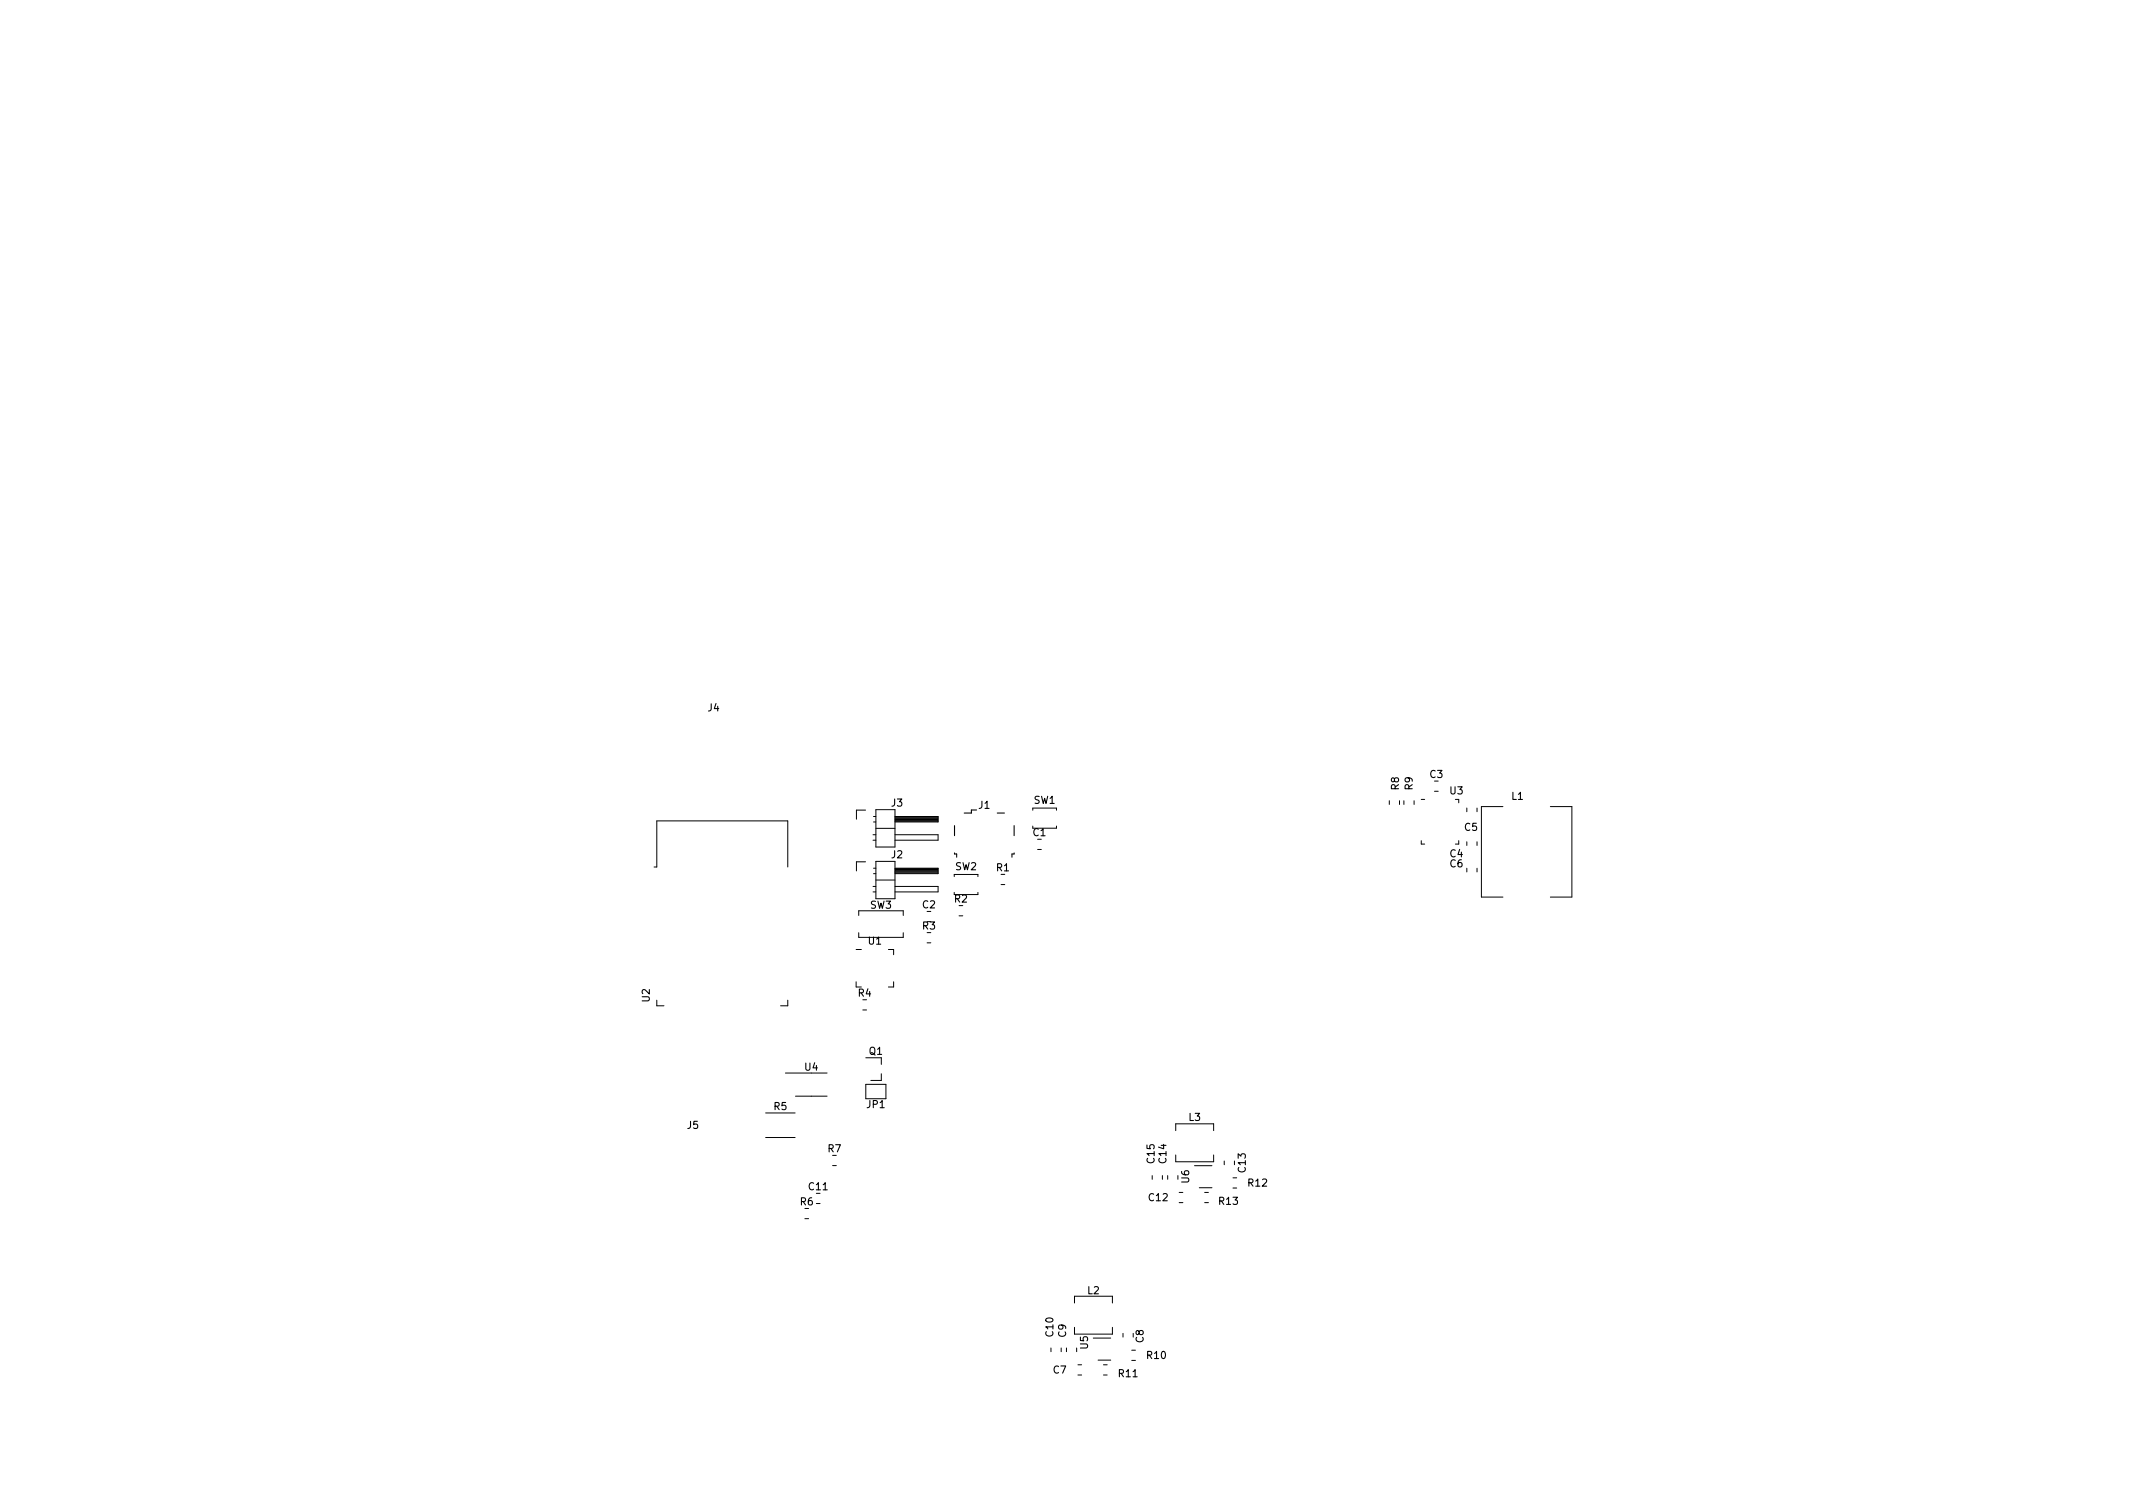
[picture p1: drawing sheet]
<svg xmlns="http://www.w3.org/2000/svg" width="297mm" height="210mm" viewBox="0 0 297 210" stroke-linecap="round" stroke-linejoin="round" font-family="sans-serif">
<defs><g id="words">
<g font-size="1.4">
<text x="98.6" y="99">J4</text>
<text x="124.1" y="112.3">J3</text>
<text x="136.3" y="112.6">J1</text>
<text x="144" y="111.9">SW1</text>
<text x="194.8" y="110" transform="rotate(-90 194.8 110)">R8</text>
<text x="196.7" y="110" transform="rotate(-90 196.7 110)">R9</text>
<text x="199.1" y="108.3">C3</text>
<text x="201.9" y="110.6">U3</text>
<text x="210.5" y="111.4">L1</text>
<text x="124.1" y="119.5">J2</text>
<text x="143.9" y="116.4">C1</text>
<text x="201.9" y="119.4">C4</text>
<text x="204" y="115.7">C5</text>
<text x="132.9" y="125.7">R2</text>
<text x="133" y="121.2">SW2</text>
<text x="138.8" y="121.3">R1</text>
<text x="201.9" y="120.8">C6</text>
<text x="120.9" y="131.5">U1</text>
<text x="121.2" y="126.5">SW3</text>
<text x="128.5" y="129.4">R3</text>
<text x="128.5" y="126.5">C2</text>
<text x="90.5" y="139.5" transform="rotate(-90 90.5 139.5)">U2</text>
<text x="119.5" y="138.8">R4</text>
<text x="112.1" y="149.1">U4</text>
<text x="121" y="146.9">Q1</text>
<text x="107.8" y="154.6">R5</text>
<text x="120.7" y="154.3">JP1</text>
<text x="95.7" y="157.2">J5</text>
<text x="115.3" y="160.4">R7</text>
<text x="160.8" y="161.9" transform="rotate(-90 160.8 161.9)">C15</text>
<text x="162.4" y="161.9" transform="rotate(-90 162.4 161.9)">C14</text>
<text x="165.6" y="156.1">L3</text>
<text x="111.5" y="167.8">R6</text>
<text x="112.7" y="165.7">C11</text>
<text x="160" y="167.2">C12</text>
<text x="165.6" y="164.7" transform="rotate(-90 165.6 164.7)">U6</text>
<text x="169.8" y="167.8">R13</text>
<text x="173.5" y="163.2" transform="rotate(-90 173.5 163.2)">C13</text>
<text x="173.9" y="165.2">R12</text>
<text x="151.5" y="180.2">L2</text>
<text x="146.7" y="186.1" transform="rotate(-90 146.7 186.1)">C10</text>
<text x="146.7" y="191.2">C7</text>
<text x="148.5" y="186.2" transform="rotate(-90 148.5 186.2)">C9</text>
<text x="151.5" y="187.8" transform="rotate(-90 151.5 187.8)">U5</text>
<text x="155.8" y="191.8">R11</text>
<text x="159.3" y="186.9" transform="rotate(-90 159.3 186.9)">C8</text>
<text x="159.8" y="189.2">R10</text>
</g>
</g></defs>
<g fill="none" stroke="#000" stroke-width=".14">
<path d="M120.5 112.8h-1.2v1.3M121.6 116.2h.4M121.6 117h.4M121.6 113.7h.4M121.6 114.5h.4M122 112.7h2.6v5.2h-2.6zM122 119.9h2.6v5.2h-2.6zM122 115.3h2.6M124.6 113.7h6v.8h-6M124.6 116.2h6v.8h-6M124.6 113.8h6M124.6 113.9h6"/>
<path d="M124.6 114h6M124.6 114.1h6M124.6 114.2h6M124.6 114.4h6M143.8 112.8v-.3h3.3v.3M144.5 118.3h.5M147.1 115v.3h-3.3M193.5 111.5v.5M194.9 111.5v.5M195.5 111.5v.5M196.9 111.5v.5M197.9 111.3h.5"/>
<path d="M197.9 117.1v.4h.5M199.8 110.2h.5M202.7 111.3h.4v.5M203.1 117.1v.4h-.4M204.3 112.5v.5M204.3 117.2v.5M205.7 112.5v.5M205.7 117.2v.5M209.3 112.3h-3v12.6h3M215.9 112.3h3v12.6h-3M91.1 120.7h.4v-6.4h18.2v6.4M91.5 139.3v.7h1"/>
<path d="M109.7 139.3v.7h-1M119.2 132.2h.7M119.2 136.7v.7M119.6 127.5v-.7h6.2v.7M119.6 129.9v.6h6.2v-.6M120.5 120h-1.2v1.3M121.6 123.4h.4M121.6 124.2h.4M121.6 120.9h.4M121.6 121.7h.4M122 122.5h2.6M123.7 132.2h.7v.7"/>
<path d="M124.4 136.7v.7h-.7M124.6 120.9h6v.8h-6M124.6 123.4h6v.8h-6M124.6 121h6M124.6 121.1h6M124.6 121.2h6M124.6 121.3h6M124.6 121.4h6M124.6 121.6h6M129.1 131.3h.5M132.9 122.1v-.3h3.3v.3M133.6 127.5h.5"/>
<path d="M136.2 124.3v.3h-3.3M139.4 123.2h.5M204.3 120.9v.5M205.7 120.9v.5M106.6 155h4.1M106.6 158.4h4.1M109.4 149.4h5.8M110.8 152.6h4.4M120.2 140.6h.5M120.6 147.3h2.1v.9M120.6 151h2.8v2h-2.8zM122.7 149.5v.9h-1.4"/>
<path d="M163.7 157.4v-.9h5.3v.9M112.1 169.7h.5M113.7 167.6h.5M115.9 162.3h.6M160.5 163.7v.5M161.9 163.7v.5M162.6 163.7v.5M163.7 160.8v1h5.3v-1M164 163.7v.5M164.2 167.5h.5M164.2 166h.5M166.3 162.3h2.5"/>
<path d="M167 165.4h1.8M167.8 167.5h.5M167.8 166h.5M170.5 161.7v.5M171.7 165.4h.5M171.7 164h.5M171.9 161.7v.5M146.4 187.7v.5M147.8 187.7v.5M148.5 187.7v.5M149.6 181.4v-.9h5.3v.9M149.6 184.8v1h5.3v-1"/>
<path d="M149.9 187.7v.5M150.1 191.5h.5M150.1 190h.5M152.2 186.3h2.5M152.9 189.4h1.8M153.7 191.5h.5M153.7 190h.5M156.4 185.7v.5M157.6 189.4h.5M157.6 188h.5"/>
</g>
<path d="M132.9 115v1.4M132.9 118.8v.1h.3v.5M136 112.8h-.7v.4h-1M138.9 113.2h1M141.2 118.8v.1h-.3v.5M141.2 115v1.4" fill="none" stroke="#000" stroke-width=".15"/>
<use href="#words"/>
</svg>
